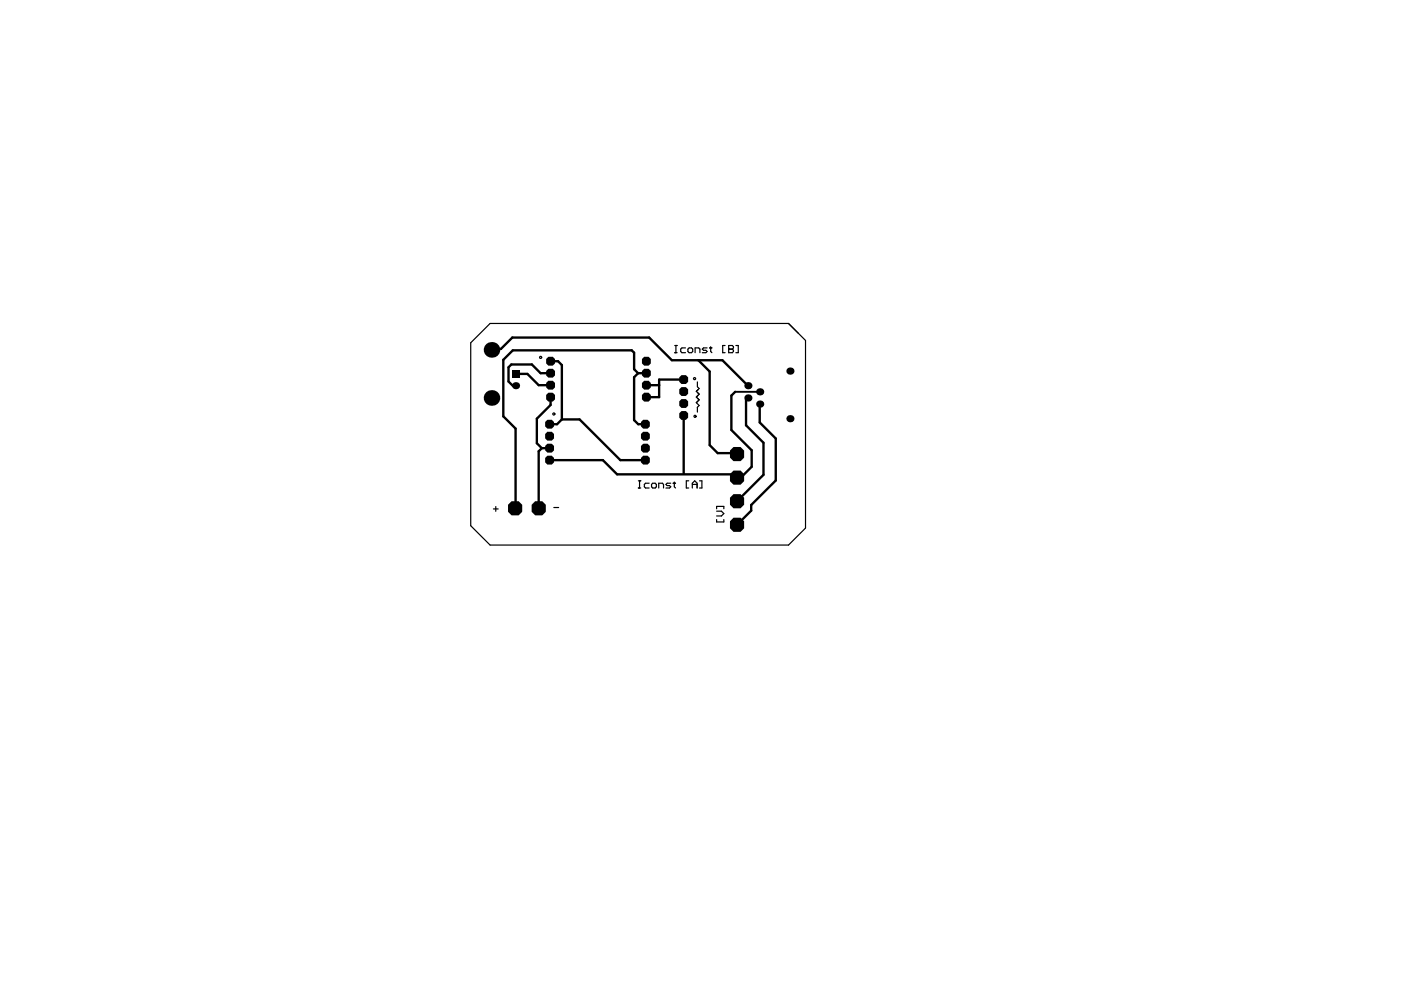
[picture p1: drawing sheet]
<svg xmlns="http://www.w3.org/2000/svg" width="297mm" height="210mm" viewBox="0 0 297 210" stroke-linecap="round" stroke-linejoin="round" font-family="sans-serif">
<g fill="none" stroke="#000" stroke-width=".5">
<path d="M103.4 74h.9l.2-.2h1.5l2.4-2.4h28.9l4.8 4.8h10.7l5.4 5.4M109.1 79.1h2.5l2.4 2.4h2.5M116.5 79h-2.1l-1.9-1.9h-4.3l-.6 .6v3l.9 .9h.6M116.5 76.4h1.6l.8 .8v11.5M135 79l-.8-.9v-3.5l-.5-.5h-25.2l-2 2v12l2.6 2.6v16.6l.3 .3M135 79h1.8M135 79l-.8 .8v9.1l.8 .9h1.5M147.7 76.2l2.4 2.4v15.6l1.7 1.7h4.1M114.6 94.8h1.7M114.6 94.8l-.6 .7v11.7l.3 .4M116.3 97.4h11.3l3 3h25.3M116.5 84.1v1.6l-2.9 2.9v5.2l1 1"/>
<path d="M118.9 88.7h3.7l8.6 8.7h5.3M118.9 88.7l-1 1.1h-1.6M136.8 81.5h2.7M144.6 80.3h-5.1v3.7h-2.7M144.6 87.9v12.4M155.5 82.9l-.8 .8v7.3l4.3 4.3v3.5l-2.7 2.7M158.6 83.8l-.8 .8v5.4l3.7 3.7v6.8l-5.6 5.6M160.7 85.5v3.9l3.4 3.4v8.9l-5.2 5.2v1.1l-3 3"/>
</g>
<g fill="#000">
<circle cx="104" cy="74" r="1.65"/>
<circle cx="167.1" cy="78.5" r=".76"/>
<circle cx="104" cy="84.2" r="1.65"/>
<circle cx="109.1" cy="81.6" r=".75"/>
<circle cx="144.6" cy="80.3" r=".25"/>
<circle cx="158.2" cy="81.6" r=".76"/>
<circle cx="158.2" cy="84.2" r=".76"/>
<circle cx="160.7" cy="82.9" r=".76"/>
<circle cx="160.7" cy="85.5" r=".76"/>
<circle cx="167.1" cy="88.6" r=".76"/>
</g>
<g fill="none" stroke="#000" stroke-width=".25">
<path d="M99.6 72.5l4.1-4.1h63.1l3.6 3.6v39.7l-3.6 3.6h-63.1l-4.1-4.1zM142.7 73.1h.6M142.7 74.6h.6M143 73.1v1.5M145 73.6h-.7l-.3 .3v.5l.3 .2h.7M145.5 73.9l.3-.3h.5l.3 .3v.5l-.3 .2h-.5l-.3-.2zM147.1 74.6v-1h.7l.3 .3v.7M149.6 73.6h-.8l-.2 .3 .2 .2h.5l.3 .3-.3 .2h-.7M150.1 73.6h.5M150.4 73.4v1l.2 .2M153.4 73.1h-.5v1.5h.5M154.2 73.9h.1"/>
<path d="M154.2 73.1h.7l.3 .3v.2l-.3 .3 .3 .2v.3l-.3 .2h-.7zM154.2 73.9h.7M155.7 73.1h.5v1.5h-.5M147.5 80.8v1l.4 .4-.6 .6 .6 .6-.6 .6 .6 .6-.6 .6 .6 .6-.4 .4v1M104.4 107.7h1M104.9 107.2v1M117.2 107.4h1M135.1 101.7h.5M135.1 103.3h.5M135.3 101.7v1.6M137.3 102.2h-.7l-.3 .3v.5l.3 .3h.7M137.8 102.5l.3-.3h.5l.3 .3v.5l-.3 .3h-.5l-.3-.3z"/>
<path d="M139.4 103.3v-1.1h.7l.3 .3v.8M141.9 102.2h-.8l-.2 .3 .2 .3h.6l.2 .2-.2 .3h-.8M142.4 102.2h.5M142.7 102v1l.2 .3M145.7 101.7h-.5v1.6h.5M146.5 103.3v-1.1l.5-.5 .5 .5v1.1M146.5 102.5h1M148 101.7h.5v1.6h-.5M151.6 107.7v-.5h1.5v.5M151.6 109.9v.5h1.5v-.5M151.6 108.2h1l.5 .5-.5 .5h-1"/>
<circle cx="114.4" cy="75.6" r=".22"/>
<circle cx="117.2" cy="87.6" r=".22"/>
<circle cx="146.9" cy="80.1" r=".22"/>
<circle cx="147" cy="88.1" r=".22"/>
</g>
<path d="M155.5 82.9h5.2" fill="none" stroke="#000" stroke-width=".4"/>
<g fill="#000">
<path d="M108.3 78.4h1.5v1.5h-1.5z" fill-rule="evenodd"/>
<path d="M115.5 78.5l.5-.5h1l.4 .5v.9l-.4 .5h-1l-.5-.5z" fill-rule="evenodd"/>
<path d="M115.5 76l.5-.5h1l.4 .5v.9l-.4 .5h-1l-.5-.5z" fill-rule="evenodd"/>
<path d="M135.8 78.5l.5-.5h.9l.5 .5v.9l-.5 .5h-.9l-.5-.5z" fill-rule="evenodd"/>
<path d="M135.8 76l.5-.5h.9l.5 .5v.9l-.5 .5h-.9l-.5-.5z" fill-rule="evenodd"/>
<path d="M143.7 79.8l.5-.4h.9l.5 .4v1l-.5 .5h-.9l-.5-.5z" fill-rule="evenodd"/>
<path d="M115.5 83.6l.5-.5h1l.4 .5v.9l-.4 .5h-1l-.5-.5z" fill-rule="evenodd"/>
<path d="M115.5 81l.5-.4h1l.4 .4v1l-.4 .4h-1l-.5-.4z" fill-rule="evenodd"/>
<path d="M115.3 91.8l.5-.4h.9l.5 .4v1l-.5 .4h-.9l-.5-.4z" fill-rule="evenodd"/>
<path d="M115.3 94.4l.5-.5h.9l.5 .5v.9l-.5 .5h-.9l-.5-.5z" fill-rule="evenodd"/>
<path d="M115.3 96.9l.5-.5h.9l.5 .5v.9l-.5 .5h-.9l-.5-.5z" fill-rule="evenodd"/>
<path d="M115.3 89.3l.5-.5h.9l.5 .5v.9l-.5 .5h-.9l-.5-.5z" fill-rule="evenodd"/>
<path d="M135.8 83.6l.5-.5h.9l.5 .5v.9l-.5 .5h-.9l-.5-.5z" fill-rule="evenodd"/>
<path d="M135.8 81l.5-.4h.9l.5 .4v1l-.5 .4h-.9l-.5-.4z" fill-rule="evenodd"/>
<path d="M135.6 91.8l.5-.4h.9l.5 .4v1l-.5 .4h-.9l-.5-.4z" fill-rule="evenodd"/>
<path d="M135.6 94.4l.5-.5h.9l.5 .5v.9l-.5 .5h-.9l-.5-.5z" fill-rule="evenodd"/>
<path d="M135.6 96.9l.5-.5h.9l.5 .5v.9l-.5 .5h-.9l-.5-.5z" fill-rule="evenodd"/>
<path d="M135.6 89.3l.5-.5h.9l.5 .5v.9l-.5 .5h-.9l-.5-.5z" fill-rule="evenodd"/>
<path d="M143.7 87.4l.5-.4h.9l.5 .4v1l-.5 .5h-.9l-.5-.5z" fill-rule="evenodd"/>
<path d="M143.7 84.9l.5-.5h.9l.5 .5v1l-.5 .4h-.9l-.5-.4z" fill-rule="evenodd"/>
<path d="M143.7 82.4l.5-.5h.9l.5 .5v.9l-.5 .5h-.9l-.5-.5z" fill-rule="evenodd"/>
<path d="M154.4 95.3l.8-.7h1.5l.7 .7v1.5l-.7 .8h-1.5l-.8-.8z" fill-rule="evenodd"/>
<path d="M107.5 106.8l.7-.7h1.5l.8 .7v1.5l-.8 .7h-1.5l-.7-.7z" fill-rule="evenodd"/>
<path d="M112.5 106.8l.7-.7h1.5l.8 .7v1.5l-.8 .7h-1.5l-.7-.7z" fill-rule="evenodd"/>
<path d="M154.4 110.3l.8-.8h1.5l.7 .8v1.5l-.7 .7h-1.5l-.8-.7z" fill-rule="evenodd"/>
<path d="M154.4 100.3l.8-.7h1.5l.7 .7v1.5l-.7 .8h-1.5l-.8-.8z" fill-rule="evenodd"/>
<path d="M154.4 105.3l.8-.7h1.5l.7 .7v1.5l-.7 .8h-1.5l-.8-.8z" fill-rule="evenodd"/>
</g>
</svg>
